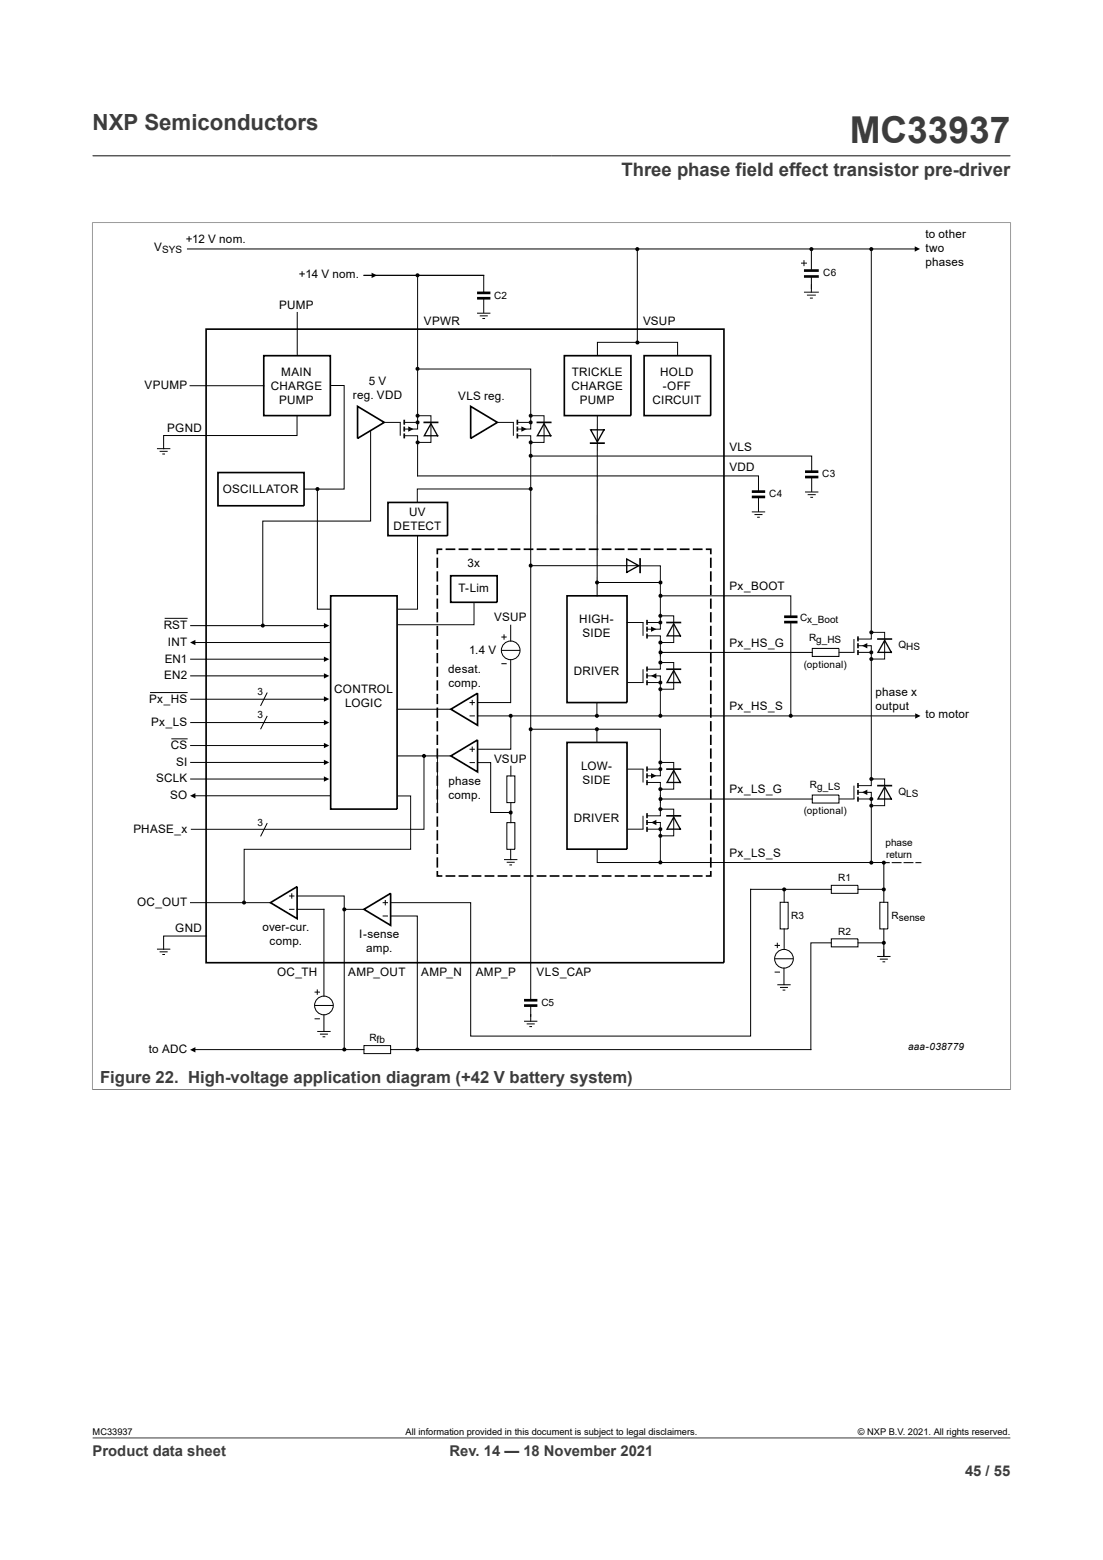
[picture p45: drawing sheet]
<svg xmlns="http://www.w3.org/2000/svg" width="210mm" height="297mm" viewBox="0 0 210 297" stroke-linecap="round" stroke-linejoin="round" font-family="sans-serif">
<defs><g id="words">
<text font-size="7.1" fill="#3c3c3c" x="161.8" y="27.2">MC33937</text>
<text font-size="4.2" fill="#3c3c3c" x="17.6" y="24.8">NXP Semiconductors</text>
<text font-size="3.5" fill="#3c3c3c" x="118.3" y="33.5">Three phase field effect transistor pre-driver</text>
<text font-size="3.2" fill="#3c3c3c" x="19" y="206.2">Figure 22. High-voltage application diagram (+42 V battery system)</text>
<g font-size="2.8" fill="#3c3c3c">
<text x="17.6" y="277.3">Product data sheet</text>
<text x="85.6" y="277.3">Rev. 14 — 18 November 2021</text>
<text x="183.7" y="281">45 / 55</text>
</g>
<g font-size="2.2">
<text x="29.3" y="47.7">V</text>
<text x="35.4" y="46.3">+12 V nom.</text>
<text x="176.2" y="45.3">to other</text>
<text x="56.9" y="52.9">+14 V nom.</text>
<text x="176.2" y="48">two</text>
<text x="176.2" y="50.7">phases</text>
<text x="53.2" y="58.8">PUMP</text>
<text x="80.7" y="61.9">VPWR</text>
<text x="122.4" y="61.9">VSUP</text>
<text x="53.5" y="71.5">MAIN</text>
<text x="108.8" y="71.5">TRICKLE</text>
<text x="125.7" y="71.5">HOLD</text>
<text x="27.5" y="74">VPUMP</text>
<text x="51.6" y="74.2">CHARGE</text>
<text x="53.2" y="76.8">PUMP</text>
<text x="67.2" y="76">reg. VDD</text>
<text x="70.2" y="73.3">5 V</text>
<text x="87.3" y="76.1">VLS reg.</text>
<text x="108.8" y="74.2">CHARGE</text>
<text x="110.4" y="76.8">PUMP</text>
<text x="124.2" y="76.8">CIRCUIT</text>
<text x="126.2" y="74.2">-OFF</text>
<text x="31.8" y="82.2">PGND</text>
<text x="138.9" y="85.9">VLS</text>
<text x="138.9" y="89.7">VDD</text>
<text x="42.4" y="93.9">OSCILLATOR</text>
<text x="74.9" y="100.9">DETECT</text>
<text x="77.9" y="98.2">UV</text>
<text x="89" y="107.9">3x</text>
<text x="87.3" y="112.8">T-Lim</text>
<text x="138.9" y="112.4">Px_BOOT</text>
<text x="31.2" y="119.8">RST</text>
<text x="94.1" y="118.2">VSUP</text>
<text x="110.2" y="118.7">HIGH-</text>
<text x="31.9" y="123">INT</text>
<text x="89.3" y="124.6">1.4 V</text>
<text x="110.9" y="121.3">SIDE</text>
<text x="138.9" y="123.2">Px_HS_G</text>
<text x="31.2" y="129.4">EN2</text>
<text x="31.4" y="126.2">EN1</text>
<text x="63.6" y="132">CONTROL</text>
<text x="85.3" y="128.2">desat.</text>
<text x="85.4" y="130.9">comp.</text>
<text x="109.2" y="128.6">DRIVER</text>
<text x="28.4" y="133.9">Px_HS</text>
<text x="65.7" y="134.6">LOGIC</text>
<text x="138.9" y="135.1">Px_HS_S</text>
<text x="166.7" y="132.5">phase x</text>
<text x="166.7" y="135.1">output</text>
<text x="176.2" y="136.8">to motor</text>
<text x="28.8" y="138.3">Px_LS</text>
<text x="32.5" y="142.6">CS</text>
<text x="29.7" y="149">SCLK</text>
<text x="33.5" y="145.8">SI</text>
<text x="85.4" y="149.5">phase</text>
<text x="94.1" y="145.2">VSUP</text>
<text x="110.6" y="146.6">LOW-</text>
<text x="110.9" y="149.3">SIDE</text>
<text x="32.4" y="152.1">SO</text>
<text x="85.4" y="152.1">comp.</text>
<text x="138.9" y="151">Px_LS_G</text>
<text x="25.4" y="158.6">PHASE_x</text>
<text x="109.2" y="156.5">DRIVER</text>
<text x="138.9" y="163.1">Px_LS_S</text>
<text x="26.1" y="172.5">OC_OUT</text>
<text x="33.3" y="177.5">GND</text>
<text x="50" y="177.3">over-cur.</text>
<text x="51.3" y="180">comp.</text>
<text x="68.4" y="178.6">I-sense</text>
<text x="52.8" y="185.9">OC_TH</text>
<text x="66.3" y="185.9">AMP_OUT</text>
<text x="69.7" y="181.2">amp.</text>
<text x="80.2" y="185.9">AMP_N</text>
<text x="90.6" y="185.9">AMP_P</text>
<text x="102.2" y="185.9">VLS_CAP</text>
<text x="28.3" y="200.4">to ADC</text>
</g>
<g font-size="1.9">
<text x="30.9" y="48.1">SYS</text>
<text x="156.7" y="52.6">C6</text>
<text x="94.1" y="56.8">C2</text>
<text x="146.4" y="94.7">C4</text>
<text x="156.5" y="90.9">C3</text>
<text x="152.3" y="118.3">Cx_Boot</text>
<text x="154.1" y="122">Rg_HS</text>
<text x="171.1" y="123.4">QHS</text>
<text x="153" y="127.1">(optional)</text>
<text x="49" y="132.3">3</text>
<text x="49" y="136.8">3</text>
<text x="154.2" y="150">Rg_LS</text>
<text x="153" y="155">(optional)</text>
<text x="171.1" y="151.4">QLS</text>
<text x="49" y="157.2">3</text>
<text x="168.6" y="161">phase</text>
<text x="159.6" y="167.7">R1</text>
<text x="168.7" y="163.3">return</text>
<text x="150.6" y="175">R3</text>
<text x="159.6" y="177.9">R2</text>
<text x="169.7" y="174.9">Rsense</text>
<text x="103.1" y="191.5">C5</text>
<text x="70.4" y="198.1">Rfb</text>
<text x="172.9" y="199.9">aaa-038779</text>
</g>
<g font-size="1.8">
<text x="17.6" y="273.1">MC33937</text>
<text x="77.2" y="273.1">All information provided in this document is subject to legal disclaimers.</text>
<text x="163.3" y="273.1">© NXP B.V. 2021. All rights reserved.</text>
</g>
</g></defs>
<path d="M17.6 29.7h174.8M17.5 42.4h175M17.6 42.3v165.2M192.4 42.3v165.2M17.5 207.4h175M17.6 273.8h174.8" fill="none" stroke="#3c3c3c" stroke-width=".19"/>
<g fill="none" stroke="#000" stroke-width=".19">
<path d="M35.7 47.4h139M56.6 59.4v8.3M90.8 59.6h2.6M92.1 52.4h-22.8h22.8v3.4M92.1 56.8v2.7M121.3 47.4v17.7M36.2 73.4h14M56.6 79.2v3.7h-25.4v2.5M63 73.4h2.5v19.7h-7.6M91.3 60.1h1.6M91.8 60.6h.6M113.7 79.1v34.3"/>
<path d="M113.7 67.6v-2.4h15.3v2.5M29.9 85.4h2.5M30.4 85.9h1.5M30.9 86.4h.5M60.4 93.2v22.8h2.5M70.6 82v17.2h-20.6v19.9M79.5 90.6h64.9v3M101 93.2v97.2M101.1 86.8h53.4v3M143.1 97.5h2.6M143.6 98h1.6M144.2 98.5h.5"/>
<path d="M144.4 94.6v2.8M153.3 93.7h2.5M153.8 94.2h1.5M154.3 94.7h.5M154.5 90.8v2.8M31.4 117.7h4.3M36.3 119.1h25.9M97.2 119v3M101 107.7h20.9M113.7 110.9h12M125.8 113.4h24.8v4M150.6 118.4v17.8"/>
<path d="M28.6 131.9h7.1M36.3 125.5h25.9M36.3 128.7h25.9M36.3 133.1h25.5M36.3 137.6h25.5M36.7 122.3h26.1M50.9 131.9l-1.3 2.5M50.9 136.3l-1.3 2.5M75.6 135h10.2M89.4 133.8h1M89.4 136.3h1M89.9 133.2v1.1"/>
<path d="M90.9 133.8h6.3M90.9 136.3h83.3M95.5 123.8h3.5M95.5 126.4h1M95.5 121.3h1M96 120.8v1M97.2 125.6v8.2M97.3 136.4v6.2h-6.4M125.8 124.2h28.8M154.6 123.4h5.1v1.6h-5.1zM32.6 140.7h3.1M36.3 145.2h25.9"/>
<path d="M36.3 141.9h25.9M36.3 148.3h25.9M36.7 151.5h26.1M50.9 156.7l-1.3 2.5M75.7 143.9h10.1M89.4 145.2h1M89.4 142.6h1M89.9 142.1v1.1M90.9 145.2h2.5v9.5h3.9v-1.9M96.5 147.7h1.5v5.1h-1.5zM96.5 156.6h1.5v5.1h-1.5zM97.3 145.9v1.8"/>
<path d="M97.3 154.8v1.8M125.8 152.1h28.8M154.6 151.4h5.1v1.5h-5.1zM36.3 171.9h15.2M39.3 178.2h-8.1v2.5M55 173.1h1.1M55 170.6h1.1M55.6 170.1v1M56.6 170.6h8.9v29.2M56.6 173.1h5.1v16.5M65.6 173.1h3.7M72.8 171.9h1.1"/>
<path d="M72.8 174.4h1.1M73.4 171.3v1.1M74.4 174.4h5.1v25.4M96 163.7h2.5M96.5 164.2h1.5M97 164.7h.5M97.2 161.7v2M113.7 161.7v2.5h54.6M147.5 180h1M148 179.5v1M148.5 171.8h1.6v5.1h-1.6zM149.3 169.4v2.4"/>
<path d="M149.3 176.9v3.8M158.3 168.6h5.1v1.5h-5.1zM158.3 179.5h-3.9v20.3h-80M158.3 178.7h5.1v1.6h-5.1zM158.3 169.3h-15.4v28h-53.3v-25.4h-15.2M163.4 169.3h4.8M163.4 179.5h4.9M167.5 171.8h1.5v5.1h-1.5zM168.3 164.2v7.6M168.3 176.9v5.2M168.3 164.2h1M169.9 164.2h1.7"/>
<path d="M172.1 164.2h1.7M174.4 164.2h.9M29.9 180.7h2.5M30.4 181.2h1.5M30.9 181.7h.5M36.9 199.8h32.4M59.9 191.4h3.6M59.9 194h1M59.9 188.9h1M60.4 196.4h2.5M60.4 188.4v1M60.9 196.9h1.5"/>
<path d="M61.4 197.4h.5M61.7 193.2v3.2M69.3 199.1h5.1v1.5h-5.1zM99.8 194.4h2.5M100.3 194.9h1.5M100.8 195.4h.5M101 191.4v3M147.5 182.5h3.5M147.5 185.1h1M148 187.5h2.5M148.5 188h1.5M149 188.5h.5"/>
<path d="M149.3 184.3v3.2M167 182.1h2.5M167.5 182.6h1.5M168 183.1h.5"/>
<circle cx="97.2" cy="123.8" r="1.78"/>
<circle cx="61.7" cy="191.4" r="1.78"/>
<circle cx="149.3" cy="182.5" r="1.78"/>
</g>
<path d="M90.8 55.8h2.6M90.8 56.8h2.6M143.1 93.6h2.6M143.1 94.6h2.6M153.3 89.8h2.5M153.3 90.8h2.5M149.3 117.4h2.5M149.3 118.4h2.5M99.8 190.4h2.5M99.8 191.4h2.5" fill="none" stroke="#000" stroke-width=".51"/>
<g fill="#000">
<path d="M70.7 51.9l1.1 .5-1.1 .5zM174.2 46.9l1 .5-1 .5zM77.7 81.2l1 .5-1 .5zM99.3 81.2l1 .5-1 .5zM61.7 118.6l1 .5-1 .5zM124 119.3l1 .5-1 .5zM36.2 122.3l1-.5v1zM61.7 125l1 .5-1 .5zM61.7 128.2l1 .5-1 .5zM61.7 132.6l1 .5-1 .5zM61.7 137.1l1 .5-1 .5zM124 128.7l1-.5v1z"/>
<path d="M164.1 122.9l1-.5v1zM174.2 135.8l1.1 .5-1.1 .5zM36.2 151.5l1-.5v1zM61.7 141.4l1 .5-1 .5zM61.7 144.6l1 .6-1 .5zM61.7 147.8l1 .5-1 .5zM124 147.2l1 .5-1 .5zM124 156.6l1-.5v1zM164.1 150.8l1-.5v1.1zM36.2 199.9l1-.5v1z"/>
<circle cx="79.5" cy="52.4" r=".25"/>
<circle cx="121.3" cy="47.4" r=".25"/>
<circle cx="154.5" cy="47.4" r=".25"/>
<circle cx="165.9" cy="47.4" r=".25"/>
<circle cx="79.5" cy="70.2" r=".25"/>
<circle cx="79.5" cy="79.1" r=".25"/>
<circle cx="101" cy="79.1" r=".25"/>
<circle cx="121.4" cy="65.2" r=".25"/>
<circle cx="60.4" cy="93.1" r=".25"/>
<circle cx="79.5" cy="80.4" r=".25"/>
<circle cx="79.5" cy="84.2" r=".25"/>
<circle cx="101" cy="80.4" r=".25"/>
<circle cx="101" cy="86.8" r=".25"/>
<circle cx="101" cy="84.2" r=".25"/>
<circle cx="101" cy="93.1" r=".25"/>
<circle cx="50" cy="119.1" r=".25"/>
<circle cx="101" cy="107.7" r=".25"/>
<circle cx="113.7" cy="110.9" r=".25"/>
<circle cx="125.7" cy="117.2" r=".25"/>
<circle cx="125.7" cy="118.5" r=".25"/>
<circle cx="125.8" cy="113.4" r=".25"/>
<circle cx="125.8" cy="110.9" r=".25"/>
<circle cx="97.2" cy="136.3" r=".25"/>
<circle cx="101" cy="138.8" r=".25"/>
<circle cx="113.6" cy="136.3" r=".25"/>
<circle cx="113.6" cy="138.8" r=".25"/>
<circle cx="125.7" cy="122.3" r=".25"/>
<circle cx="125.7" cy="129.9" r=".25"/>
<circle cx="125.7" cy="131.2" r=".25"/>
<circle cx="125.7" cy="126.1" r=".25"/>
<circle cx="125.7" cy="136.3" r=".25"/>
<circle cx="125.8" cy="124.2" r=".25"/>
<circle cx="150.5" cy="136.3" r=".25"/>
<circle cx="165.9" cy="125.5" r=".25"/>
<circle cx="165.9" cy="120.4" r=".25"/>
<circle cx="165.9" cy="124.2" r=".25"/>
<circle cx="80.7" cy="143.9" r=".25"/>
<circle cx="97.2" cy="154.7" r=".25"/>
<circle cx="125.7" cy="159.1" r=".25"/>
<circle cx="125.7" cy="146.4" r=".25"/>
<circle cx="125.7" cy="150.2" r=".25"/>
<circle cx="125.7" cy="154.1" r=".25"/>
<circle cx="125.7" cy="157.9" r=".25"/>
<circle cx="125.7" cy="145.2" r=".25"/>
<circle cx="125.8" cy="152.1" r=".25"/>
<circle cx="165.9" cy="153.4" r=".25"/>
<circle cx="165.9" cy="152.1" r=".25"/>
<circle cx="165.9" cy="148.3" r=".25"/>
<circle cx="46.5" cy="171.8" r=".25"/>
<circle cx="65.5" cy="173.1" r=".25"/>
<circle cx="125.7" cy="164.2" r=".25"/>
<circle cx="149.3" cy="169.3" r=".25"/>
<circle cx="165.9" cy="164.2" r=".25"/>
<circle cx="168.3" cy="179.5" r=".25"/>
<circle cx="168.3" cy="169.3" r=".25"/>
<circle cx="168.3" cy="164.2" r=".25"/>
<circle cx="65.5" cy="199.8" r=".25"/>
<circle cx="79.5" cy="199.8" r=".25"/>
</g>
<g fill="none" stroke="#000" stroke-width=".25">
<path d="M112.5 81.8h2.5l-1.3 2.3zM119.3 106.4l2.3 1.3-2.3 1.3z"/>
<circle cx="79.5" cy="52.4" r=".25"/>
<circle cx="121.3" cy="47.4" r=".25"/>
<circle cx="154.5" cy="47.4" r=".25"/>
<circle cx="165.9" cy="47.4" r=".25"/>
<circle cx="79.5" cy="70.2" r=".25"/>
<circle cx="121.4" cy="65.2" r=".25"/>
<circle cx="60.4" cy="93.1" r=".25"/>
<circle cx="101" cy="86.8" r=".25"/>
<circle cx="101" cy="93.1" r=".25"/>
<circle cx="50" cy="119.1" r=".25"/>
<circle cx="101" cy="107.7" r=".25"/>
<circle cx="113.7" cy="110.9" r=".25"/>
<circle cx="125.8" cy="113.4" r=".25"/>
<circle cx="125.8" cy="110.9" r=".25"/>
<circle cx="97.2" cy="136.3" r=".25"/>
<circle cx="101" cy="138.8" r=".25"/>
<circle cx="113.6" cy="136.3" r=".25"/>
<circle cx="113.6" cy="138.8" r=".25"/>
<circle cx="125.7" cy="136.3" r=".25"/>
<circle cx="125.8" cy="124.2" r=".25"/>
<circle cx="150.5" cy="136.3" r=".25"/>
<circle cx="80.7" cy="143.9" r=".25"/>
<circle cx="97.2" cy="154.7" r=".25"/>
<circle cx="125.8" cy="152.1" r=".25"/>
<circle cx="46.5" cy="171.8" r=".25"/>
<circle cx="65.5" cy="173.1" r=".25"/>
<circle cx="125.7" cy="164.2" r=".25"/>
<circle cx="149.3" cy="169.3" r=".25"/>
<circle cx="165.9" cy="164.2" r=".25"/>
<circle cx="168.3" cy="179.5" r=".25"/>
<circle cx="168.3" cy="169.3" r=".25"/>
<circle cx="168.3" cy="164.2" r=".25"/>
<circle cx="65.5" cy="199.8" r=".25"/>
<circle cx="79.5" cy="199.8" r=".25"/>
</g>
<g fill="none" stroke="#000" stroke-width=".32">
<path d="M39.2 62.7h98.6v120.6h-98.6zM50.2 67.7h12.7v11.4h-12.7zM68.1 77.4l5.1 3-5.1 3.1zM89.6 77.4l5.1 3-5.1 3.1zM107.4 67.7h12.7v11.4h-12.7zM122.6 67.7h12.7v11.4h-12.7zM41.5 90h16.4v6.3h-16.4zM73.9 95.7h11.3v6.3h-11.3zM112.5 84.4h2.5M63 113.4h12.6v40.6h-12.6zM83.3 106.2v1.9M83.3 108.8v1.9"/>
<path d="M83.3 111.4v1.9M83.3 114v1.9M83.3 116.5v2M83.3 119.1v2M84.2 104.6h-.9v.9M84.8 104.6h1.9M85.8 109.6h8.9v5.1h-8.9zM87.3 104.6h1.9M89.8 104.6h1.8M92.3 104.6h1.8M94.7 104.6h1.9M97.2 104.6h1.9"/>
<path d="M99.7 104.6h1.9M102.2 104.6h1.8M104.7 104.6h1.8M107.1 104.6h1.9M107.9 113.4h11.5v20.4h-11.5zM109.6 104.6h1.9M112.1 104.6h1.8M114.6 104.6h1.8M117 104.6h1.9M119.5 104.6h1.9M121.9 106.4v2.6M122 104.6h1.9"/>
<path d="M124.5 104.6h1.8M126.9 104.6h1.9M129.4 104.6h1.9M131.9 104.6h1.9M134.4 104.6h.9v.9M135.3 106.2v1.9M135.3 108.8v1.9M135.3 111.4v1.9M135.3 114v1.9M135.3 116.5v2M135.3 119.1v2M83.3 121.7v2"/>
<path d="M83.3 124.3v2M83.3 126.9v2M83.3 129.5v2M83.3 132.1v2M83.3 134.7v1.9M83.3 137.3v1.9M83.3 139.9v1.9M85.8 135l5.1-3v6.1zM135.3 121.7v2M135.3 124.3v2M135.3 126.9v2M135.3 129.5v2"/>
<path d="M135.3 132.1v2M135.3 134.7v1.9M135.3 137.3v1.9M135.3 139.9v1.9M83.3 142.5v1.9M83.3 145.1v1.9M83.3 147.7v1.9M83.3 150.3v1.9M83.3 152.9v1.9M83.3 155.5v1.9M83.3 158v2M85.8 143.9l5.1-3v6.1z"/>
<path d="M107.9 141.3h11.5v20.4h-11.5zM135.3 142.5v1.9M135.3 145.1v1.9M135.3 147.7v1.9M135.3 150.3v1.9M135.3 152.9v1.9M135.3 155.5v1.9M135.3 158v2M51.5 171.9l5.1-3.1v6.1zM69.3 173.1l5.1-3v6.1zM83.3 165.8v1h.9M83.3 160.6v2"/>
<path d="M83.3 163.2v2M84.8 166.8h1.9M87.3 166.8h1.9M89.8 166.8h1.8M92.3 166.8h1.8M94.7 166.8h1.9M97.2 166.8h1.9M99.7 166.8h1.9M102.2 166.8h1.8M104.7 166.8h1.8M107.1 166.8h1.9M109.6 166.8h1.9"/>
<path d="M112.1 166.8h1.8M114.6 166.8h1.8M117 166.8h1.9M119.5 166.8h1.9M122 166.8h1.9M124.5 166.8h1.8M126.9 166.8h1.9M129.4 166.8h1.9M131.9 166.8h1.9M135.3 165.8v1h-.9M135.3 160.6v2M135.3 163.2v2"/>
</g>
<g fill="none" stroke="#090909" stroke-width=".25">
<path d="M82 80.7l1.3 2.3h-2.5zM103.6 80.7l1.3 2.3h-2.6zM128.3 118.8l1.2 2.3h-2.5zM128.3 127.7l1.2 2.2h-2.5zM168.4 121.9l1.3 2.3h-2.5zM128.3 155.6l1.2 2.3h-2.5zM128.3 146.7l1.2 2.3h-2.5zM168.4 149.8l1.3 2.3h-2.5z"/>
<circle cx="79.5" cy="79.1" r=".25"/>
<circle cx="101" cy="79.1" r=".25"/>
<circle cx="79.5" cy="80.4" r=".25"/>
<circle cx="79.5" cy="84.2" r=".25"/>
<circle cx="101" cy="80.4" r=".25"/>
<circle cx="101" cy="84.2" r=".25"/>
<circle cx="125.7" cy="117.2" r=".25"/>
<circle cx="125.7" cy="118.5" r=".25"/>
<circle cx="125.7" cy="122.3" r=".25"/>
<circle cx="125.7" cy="129.9" r=".25"/>
<circle cx="125.7" cy="131.2" r=".25"/>
<circle cx="125.7" cy="126.1" r=".25"/>
<circle cx="165.9" cy="125.5" r=".25"/>
<circle cx="165.9" cy="120.4" r=".25"/>
<circle cx="165.9" cy="124.2" r=".25"/>
<circle cx="125.7" cy="159.1" r=".25"/>
<circle cx="125.7" cy="146.4" r=".25"/>
<circle cx="125.7" cy="150.2" r=".25"/>
<circle cx="125.7" cy="154.1" r=".25"/>
<circle cx="125.7" cy="157.9" r=".25"/>
<circle cx="125.7" cy="145.2" r=".25"/>
<circle cx="165.9" cy="153.4" r=".25"/>
<circle cx="165.9" cy="152.1" r=".25"/>
<circle cx="165.9" cy="148.3" r=".25"/>
</g>
<g fill="none" stroke="#090909" stroke-width=".19">
<path d="M79.5 52.3v29.4h-2.5M152.5 50.1h1.1M153.1 49.5v1.2M153.1 55.6h2.8M153.6 56.2h1.7M154.2 56.8h.6M154.5 47.4v4.1M154.5 52.6v3M165.9 47.3v74.4h-2.5M79.5 79.1h2.5v5.1h-2.5M79.5 70.3h21.5v11.4h-2.5M101 79.1h2.6v5.1h-2.6"/>
<path d="M73.2 80.4h3v2.6M77 83h2.5v7.6M77 80.4h2.5M94.7 80.4h3v2.6M98.5 83h2.5v10M98.5 80.4h2.5M101 93.1h-21.5v2.5M79.5 102.1v13.9h-3.8M90.2 114.7v4.2h-14.5M119.4 118.5h3v2.6M121.9 107.7h3.8v12.1h-2.5M123.2 118.5h2.5"/>
<path d="M125.7 117.2h2.6v5.1h-2.6M101.1 138.8h24.6v8.9h-2.5M113.6 133.8v2.5M113.6 138.9v2.4M122.4 127.4v2.5h-2.9M123.2 128.7h2.5v7.6M123.2 121.1h2.5v3.8M123.2 129.9h2.5M125.7 126.1h2.6v5.1h-2.6M125.7 123.6v3.8h-2.5M162.6 121.7v2.5h-2.8M163.4 122.9h2.5v13.4"/>
<path d="M163.4 124.2h2.5M165.9 120.4h2.5v5.1h-2.5M165.9 136.5v13.1h-2.5M75.7 151.5h2.5v10.2h-31.7v10M80.7 144v13.9h-44.3M83.3 143.9v10.4M119.4 146.4h3v2.6M122.4 155.3v2.6h-2.9M123.2 156.6h2.5v7.7M123.2 149h2.5v3.8M123.2 157.9h2.5M123.2 146.4h2.5"/>
<path d="M125.7 154.1h2.6v5h-2.6M125.7 151.5v3.8h-2.5M125.7 145.2h2.6v5h-2.6M162.6 149.6v2.5h-2.8M163.4 150.8h2.5v13.4M163.4 152.1h2.5M165.9 148.3h2.5v5.1h-2.5"/>
</g>
<g fill="none" stroke="#090909" stroke-width=".32">
<path d="M77 79.9v1M98.5 79.9v1M77 81.2v1M77 82.5v1M80.8 80.4h2.5M98.5 81.2v1M98.5 82.5v1M102.3 80.4h2.6M123.2 118v1M123.2 119.3v1M127 118.5h2.5M123.2 120.6v1"/>
<path d="M123.2 126.9v1M123.2 128.2v1M123.2 129.5v1M127 127.4h2.5M163.4 121.2v.9M163.4 122.5v.9M163.4 123.8v.9M167.2 121.7h2.5M123.2 145.9v1M123.2 147.2v1M123.2 148.5v1M123.2 154.8v1"/>
<path d="M123.2 156.1v1M123.2 157.4v1M127 155.3h2.5M127 146.4h2.5M163.4 149.1v.9M163.4 150.4v.9M163.4 151.7v.9M167.2 149.6h2.5"/>
</g>
<path d="M153.1 51.5h2.8M153.1 52.6h2.8" fill="none" stroke="#090909" stroke-width=".51"/>
<use href="#words"/>
</svg>
